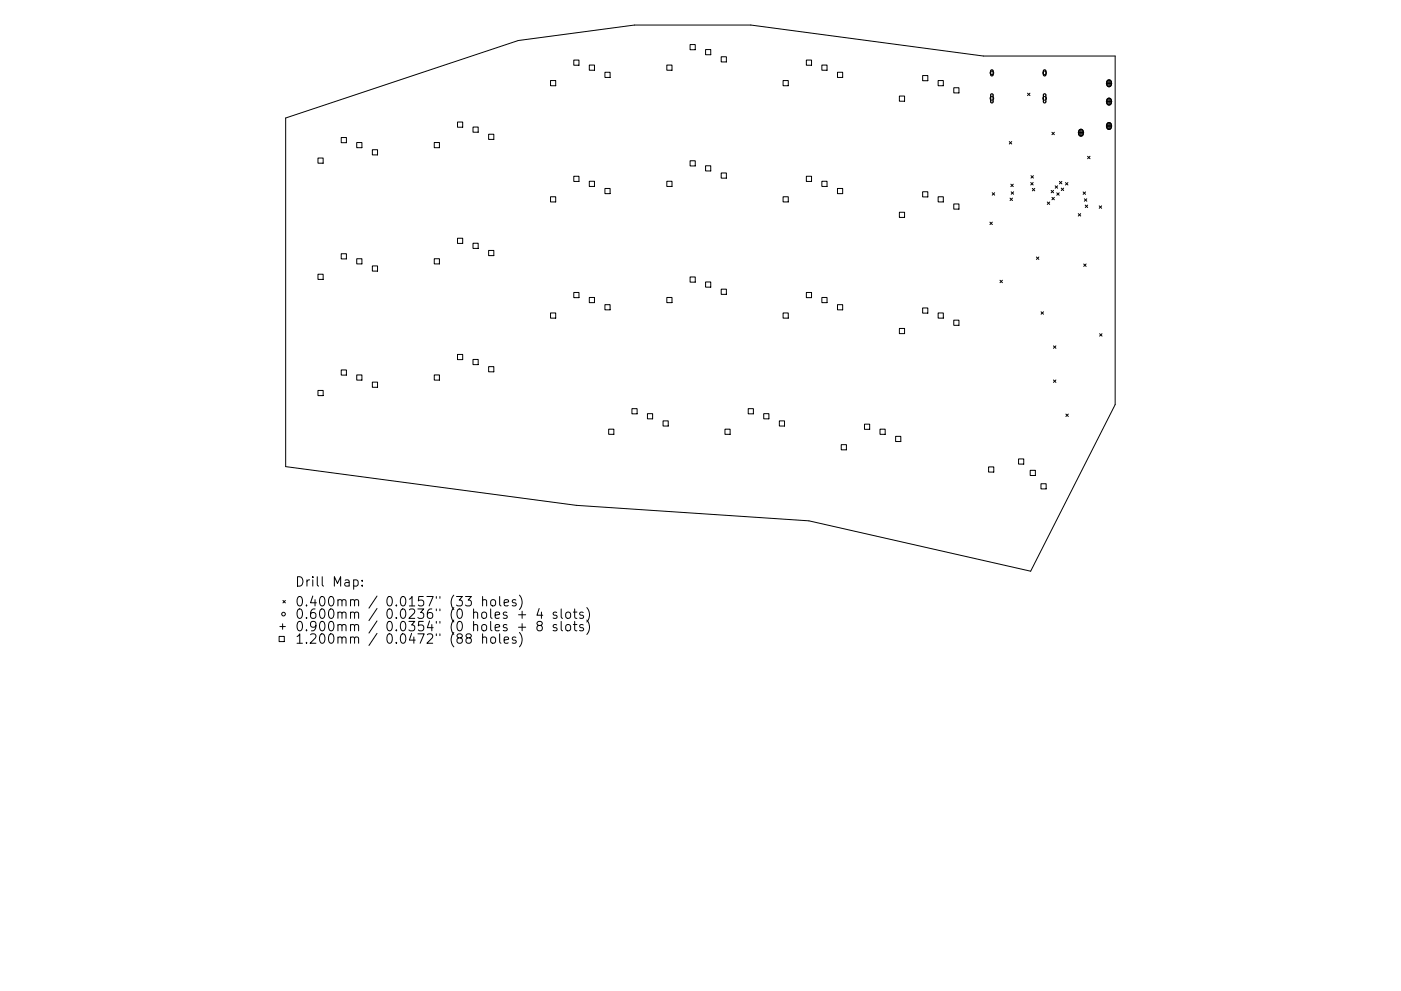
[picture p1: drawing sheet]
<svg xmlns="http://www.w3.org/2000/svg" width="297mm" height="210mm" viewBox="0 0 297 210" stroke-linecap="round" stroke-linejoin="round" font-family="sans-serif">
<defs><g id="words">
<g font-size="2.8">
<text x="62.5" y="124.5">Drill Map:</text>
<text x="62.5" y="128.7">0.400mm / 0.0157&quot; (33 holes)</text>
<text x="62.5" y="131.3">0.600mm / 0.0236&quot; (0 holes + 4 slots)</text>
<text x="62.5" y="133.9">0.900mm / 0.0354&quot; (0 holes + 8 slots)</text>
<text x="62.5" y="136.6">1.200mm / 0.0472&quot; (88 holes)</text>
</g>
</g></defs>
<g fill="none" stroke="#000" stroke-width=".21">
<path d="M116.7 17.1h1.1v1.1h-1.1zM121.7 12.7h1.1v1.1h-1.1zM124.9 13.8h1.1v1.1h-1.1zM128.3 15.3h1.1v1.1h-1.1zM141.4 13.8h1.1v1.1h-1.1zM146.3 9.5h1.1v1.1h-1.1zM149.6 10.5h1.1v1.1h-1.1zM152.9 12h1.1v1.1h-1.1zM166 17.1h1.1v1.1h-1.1zM171 12.7h1.1v1.1h-1.1zM174.2 13.8h1.1v1.1h-1.1zM177.6 15.3h1.1v1.1h-1.1z"/>
<path d="M195.6 16h1.1v1.1h-1.1zM198.9 17.1h1.1v1.1h-1.1zM202.2 18.6h1.1v1.1h-1.1zM217.9 19.8l.5 .5M218.4 19.8l-.5 .5M234.6 17.7h1.1M235.1 17.1v1.2M60.6 25l49.3-16.4 24.6-3.3h24.7l49.3 6.6h27.9v74l-17.9 35.3-47-10.7-49.3-3.3-61.6-8.2zM67.4 33.5h1.1v1.1h-1.1zM72.3 29.2h1.1v1.1h-1.1zM75.6 30.2h1.1v1.1h-1.1zM78.9 31.8h1.1v1.1h-1.1z"/>
<path d="M92.1 30.2h1.1v1.1h-1.1zM97 25.9h1.1v1.1h-1.1zM100.3 27h1.1v1.1h-1.1zM103.6 28.5h1.1v1.1h-1.1zM121.7 37.4h1.1v1.1h-1.1zM124.9 38.5h1.1v1.1h-1.1zM128.3 40h1.1v1.1h-1.1zM141.4 38.5h1.1v1.1h-1.1zM146.3 34.1h1.1v1.1h-1.1zM149.6 35.2h1.1v1.1h-1.1zM152.9 36.7h1.1v1.1h-1.1zM171 37.4h1.1v1.1h-1.1z"/>
<path d="M174.2 38.5h1.1v1.1h-1.1zM177.6 40h1.1v1.1h-1.1zM190.7 20.4h1.1v1.1h-1.1zM214 30l.5 .6M214.3 39.1l.5 .5M214.5 30l-.5 .6M214.8 39.1l-.5 .5M218.5 38.7l.6 .5M218.6 37.3l.5 .5M218.9 40l.5 .5M219.1 38.7l-.6 .5M219.1 37.3l-.5 .5"/>
<path d="M219.4 40l-.5 .5M223 28.1l.5 .5M223.5 28.1l-.5 .5M223.7 39.4l.5 .5M224.2 39.4l-.5 .5M224.6 38.5l.5 .5M225 39.9l.5 .5M225.1 38.5l-.5 .5M225.5 39.9l-.5 .5M225.9 38.7l.5 .6M226.4 38.7l-.5 .6M228.6 28.2h1.2"/>
<path d="M229.2 27.6v1.1M230.6 33.2l.5 .5M231.1 33.2l-.5 .5M234.6 21.6h1.1M234.6 26.7h1.1M235.1 21v1.1M235.1 26.1v1.2M67.4 58.2h1.1v1.1h-1.1zM72.3 53.8h1.1v1.1h-1.1zM75.6 54.9h1.1v1.1h-1.1zM78.9 56.4h1.1v1.1h-1.1zM92.1 54.9h1.1v1.1h-1.1z"/>
<path d="M97 50.5h1.1v1.1h-1.1zM100.3 51.6h1.1v1.1h-1.1zM103.6 53.1h1.1v1.1h-1.1zM116.7 41.7h1.1v1.1h-1.1zM146.3 58.8h1.1v1.1h-1.1zM149.6 59.8h1.1v1.1h-1.1zM166 41.7h1.1v1.1h-1.1zM190.7 45h1.1v1.1h-1.1zM195.6 40.7h1.1v1.1h-1.1zM198.9 41.7h1.1v1.1h-1.1zM202.2 43.3h1.1v1.1h-1.1zM209.9 47.1l.5 .5"/>
<path d="M210.4 40.9l.5 .5M210.4 47.1l-.5 .5M210.9 40.9l-.5 .5M212 59.5l.5 .5M212.5 59.5l-.5 .5M214.2 42l.5 .6M214.4 40.7l.5 .5M214.7 42l-.5 .6M214.9 40.7l-.5 .5M219.7 54.5l.6 .5M220.3 54.5l-.6 .5M222 42.9l.6 .5"/>
<path d="M222.6 42.9l-.6 .5M222.9 40.4l.5 .5M223 41.9l.5 .5M223.4 40.4l-.5 .5M223.5 41.9l-.5 .5M224.1 40.9l.5 .5M224.6 40.9l-.5 .5M228.6 45.3l.5 .5M229.1 45.3l-.5 .5M229.6 40.7l.6 .5M229.8 56l.5 .5M229.9 42.2l.5 .5"/>
<path d="M230.1 43.5l.5 .5M230.2 40.7l-.6 .5M230.3 56l-.5 .5M230.4 42.2l-.5 .5M230.6 43.5l-.5 .5M233.1 43.7l.5 .5M233.6 43.7l-.5 .5M72.3 78.5h1.1v1.1h-1.1zM75.6 79.5h1.1v1.1h-1.1zM92.1 79.5h1.1v1.1h-1.1zM97 75.2h1.1v1.1h-1.1zM100.3 76.3h1.1v1.1h-1.1z"/>
<path d="M103.6 77.8h1.1v1.1h-1.1zM116.7 66.4h1.1v1.1h-1.1zM121.7 62.1h1.1v1h-1.1zM124.9 63.1h1.1v1.1h-1.1zM128.3 64.6h1.1v1.1h-1.1zM141.4 63.1h1.1v1.1h-1.1zM152.9 61.4h1.1v1.1h-1.1zM166 66.4h1.1v1.1h-1.1zM171 62.1h1.1v1h-1.1zM174.2 63.1h1.1v1.1h-1.1zM177.6 64.6h1.1v1.1h-1.1zM190.7 69.7h1.1v1.1h-1.1z"/>
<path d="M195.6 65.3h1.1v1.1h-1.1zM198.9 66.4h1.1v1.1h-1.1zM202.2 67.9h1.1v1.1h-1.1zM220.7 66.2l.5 .5M221.2 66.2l-.5 .5M223.4 73.4l.5 .5M223.9 73.4l-.5 .5M233.1 70.8l.6 .5M233.7 70.8l-.6 .5M67.4 82.8h1.1v1.1h-1.1zM78.9 81.1h1.1v1.1h-1.1zM129.1 91.1h1v1.1h-1z"/>
<path d="M134 86.7h1.1v1.1h-1.1zM137.3 87.8h1.1v1.1h-1.1zM140.6 89.3h1.1v1.1h-1.1zM153.7 91.1h1.1v1.1h-1.1zM158.6 86.7h1.1v1.1h-1.1zM161.9 87.8h1.1v1.1h-1.1zM165.2 89.3h1.1v1.1h-1.1zM178.4 94.3h1.1v1.1h-1.1zM183.3 90h1.1v1.1h-1.1zM186.6 91.1h1.1v1.1h-1.1zM189.9 92.6h1.1v1.1h-1.1zM209.6 99.1h1.1v1.1h-1.1z"/>
<path d="M216 97.4h1.1v1.1h-1.1zM218.4 99.8h1.1v1.1h-1.1zM223.4 80.6l.5 .5M223.9 80.6l-.5 .5M226 87.8l.5 .6M226.5 87.8l-.5 .6M220.7 102.6h1.1v1.1h-1.1zM59.2 135h1.1v1.1h-1.1zM59.3 132.9h1.2M59.9 132.4v1.1M60 127.4l.5 .5M60.5 127.4l-.5 .5"/>
<path d="M75 123.1l.6-.1 .3 .4v.6l-.2 .3h-.7M76.8 124.2v.2M76.8 123.1v.2M98.7 126.6h1.2l-.6 .7a.54 .54 0 0 1 .6 .4v.5l-.2 .3-.7 .1-.3-.2M99.2 135.3l-.4-.3 .1-.3 .3-.2 .5 .1 .2 .3-.1 .2-.8 .3-.2 .3v.4l.4 .4 .5-.1 .2-.3-.1-.6-.2-.2M102.3 127.4l.3-.2 .5 .1 .1 1.3M102.3 135.3a.5 .5 0 0 1 .9 .1v1.1M102.3 126.6v2M102.3 134.5v2M104.1 127.4l.3-.2a.54 .54 0 0 1 .7 .4l-.1 .8a.54 .54 0 0 1-.6 .2 .54 .54 0 0 1-.4-.4zM104.1 135.3l.1-.1a.54 .54 0 0 1 .9 .3l-.1 .8a.54 .54 0 0 1-.6 .2 .54 .54 0 0 1-.4-.4zM105.9 126.6v1.7l.3 .3"/>
<path d="M105.9 134.5v1.7l.3 .3M106.9 127.9l.9-.2-.1-.4-.5-.1-.3 .3 .1 1h.7M106.9 135.8l.9-.2-.1-.4-.5-.1-.3 .3 .1 1h.7M109.4 127.3l-.5-.1-.3 .3 .1 .3 .7 .2v.5h-.8M109.4 135.2l-.5-.1-.3 .3 .1 .3 .7 .2v.5h-.8M109.9 130.4h1.6M109.9 133.1h1.6M110.1 126.3a2.29 2.29 0 0 1 0 3M110.1 134.2a2.29 2.29 0 0 1 0 3M110.7 129.7v1.5M110.7 132.3v1.5M114.2 132.7l-.4-.4 .1-.3 .3-.2 .6 .1 .2 .3-.1 .3-.9 .3-.2 .3 .1 .5 .3 .2 .6-.1 .2-.2-.1-.6-.3-.2"/>
<path d="M114.3 129.1l-.5 1.4h1.3M114.8 129.9v1.3M118 130l-.4-.1-.3 .2 .1 .3 .6 .2v.5h-.7M118 132.6l-.4-.1-.3 .3 .1 .3 .6 .2v.4h-.7M119 129.2v1.7l.3 .3M119 131.8v1.8l.3 .2M120 130.1a.54 .54 0 0 1 .6-.2 .54 .54 0 0 1 .4 .3v.6a.54 .54 0 0 1-.5 .4 .54 .54 0 0 1-.6-.4zM120 132.7a.54 .54 0 0 1 .6-.2 .54 .54 0 0 1 .4 .4v.6a.54 .54 0 0 1-.5 .4 .54 .54 0 0 1-.6-.4zM121.6 129.9h.7M121.6 132.5h.7M121.8 129.2v1.7l.1 .2 .4 .1M121.8 131.8v1.8l.1 .1 .4 .1"/>
<path d="M123.7 130l-.5-.1-.3 .2 .1 .3 .7 .2v.5h-.8M123.7 132.6l-.5-.1-.3 .3 .1 .3 .7 .2v.4h-.8M124.4 128.9a2.29 2.29 0 0 1 0 3.1M124.4 131.6a2.29 2.29 0 0 1 0 3"/>
<circle cx="210.3" cy="15.5" r=".39"/>
<circle cx="221.5" cy="15.5" r=".39"/>
<circle cx="210.3" cy="20.9" r=".39"/>
<circle cx="221.5" cy="20.9" r=".39"/>
<circle cx="60.1" cy="130.3" r=".39"/>
</g>
<path d="M210.1 14.9l.3-.1 .2 .2v.9l-.3 .2-.3-.2zM210.1 20l.3-.1 .2 .2v1.5l-.3 .2-.3-.2zM221.3 14.9l.2-.1 .2 .2v.9l-.2 .2-.3-.2zM221.3 20l.3-.1 .1 .2v1.5l-.2 .2-.3-.2zM234.8 17.1l.4-.1 .4 .3v.7l-.3 .4-.4-.1-.2-.2zM228.9 27.6l.4-.1 .3 .2v.8l-.3 .3h-.3l-.2-.2zM234.8 21l.5-.1 .3 .2v.8l-.3 .3h-.4l-.2-.2zM234.8 26.2l.4-.2 .4 .3v.8l-.3 .3h-.4l-.2-.3z" fill="none" stroke="#000" stroke-width=".26"/>
<use href="#words"/>
</svg>
